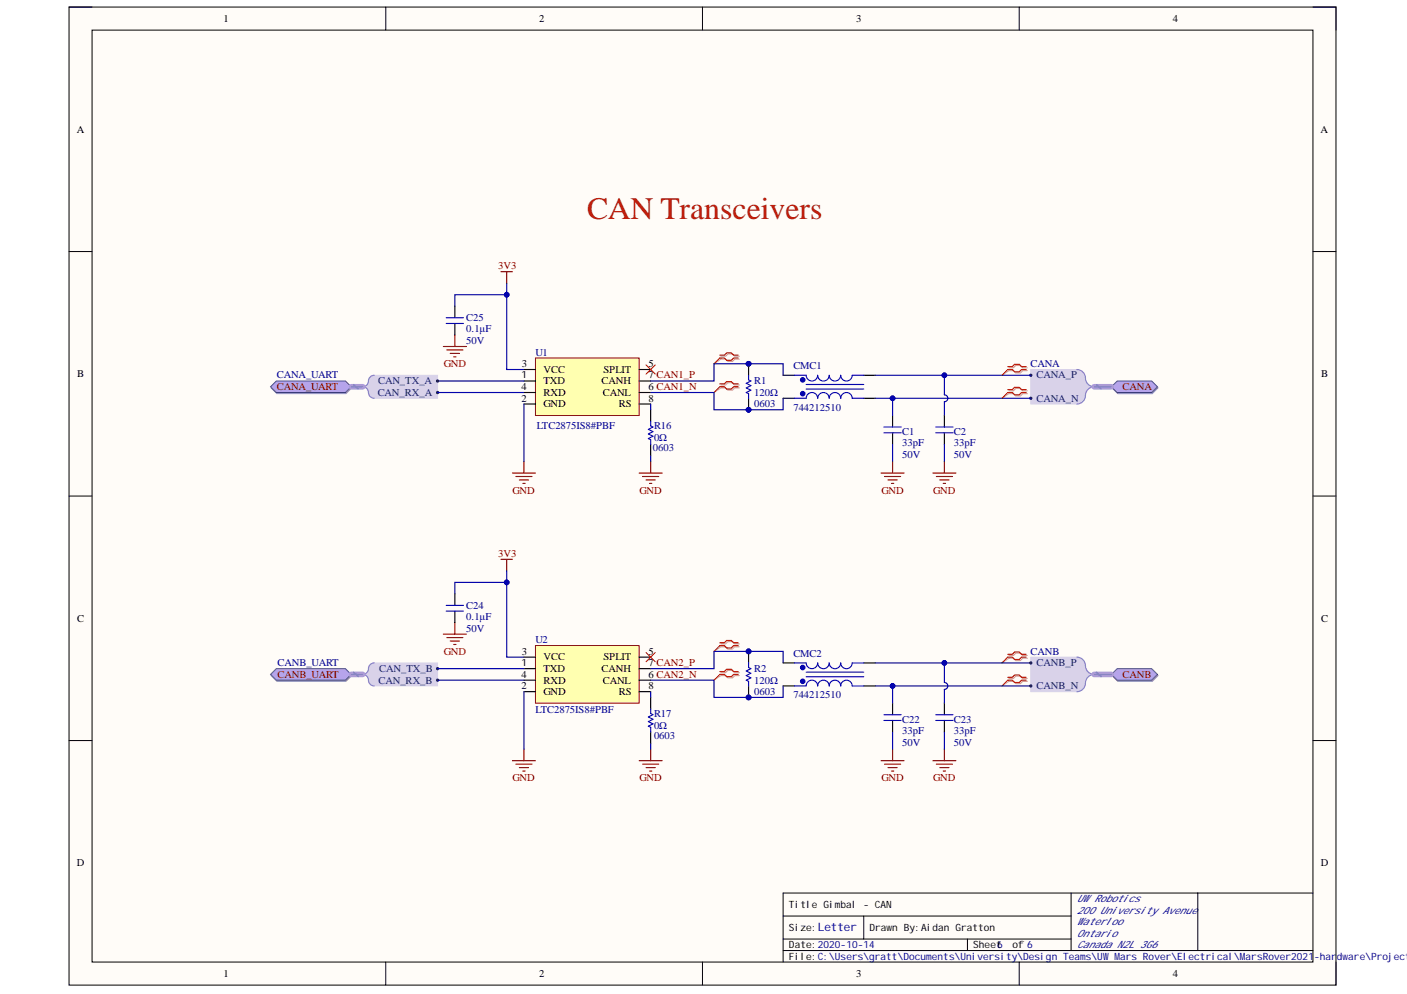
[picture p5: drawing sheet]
<svg xmlns="http://www.w3.org/2000/svg" width="297mm" height="210mm" viewBox="0 0 297 210" stroke-linecap="round" stroke-linejoin="round" font-family="sans-serif">
<defs><g id="words">
<text font-size="6.6" fill="#a61c00" x="124" y="46.2">CAN Transceivers</text>
<text font-size="2.5" fill="#000080" x="172.7" y="196.7">Letter</text>
<g font-size="2.2">
<text x="47.2" y="4.6">1</text>
<text x="113.8" y="4.6">2</text>
<text x="180.8" y="4.6">3</text>
<text x="247.6" y="4.6">4</text>
<text x="16.2" y="28">A</text>
<text x="278.8" y="28">A</text>
<text x="110.2" y="77.5">3</text>
<text x="136.9" y="77.5">5</text>
<text x="16.3" y="79.7">B</text>
<text x="110.1" y="82.4">4</text>
<text x="114.7" y="81.2">TXD</text>
<text x="114.7" y="78.7">VCC</text>
<text x="114.7" y="83.6">RXD</text>
<text x="127" y="81.2">CANH</text>
<text x="127.3" y="83.6">CANL</text>
<text x="127.4" y="78.7">SPLIT</text>
<text x="136.9" y="82.4">6 CAN1_N</text>
<text x="136.9" y="79.9">7 CAN1_P</text>
<text x="278.9" y="79.7">B</text>
<text x="110.1" y="84.8">2</text>
<text x="114.7" y="86">GND</text>
<text x="130.6" y="86">RS</text>
<text x="136.9" y="84.8">8</text>
<text x="16.3" y="131.3">C</text>
<text x="278.9" y="131.3">C</text>
<text x="110.1" y="143.1">4</text>
<text x="110.2" y="138.3">3</text>
<text x="114.7" y="141.9">TXD</text>
<text x="114.7" y="139.5">VCC</text>
<text x="127" y="141.9">CANH</text>
<text x="127.4" y="139.5">SPLIT</text>
<text x="136.9" y="138.3">5</text>
<text x="136.9" y="143.1">6 CAN2_N</text>
<text x="136.9" y="140.7">7 CAN2_P</text>
<text x="110.1" y="145.6">2</text>
<text x="114.7" y="146.7">GND</text>
<text x="114.7" y="144.4">RXD</text>
<text x="127.3" y="144.4">CANL</text>
<text x="130.6" y="146.7">RS</text>
<text x="136.9" y="145.6">8</text>
<text x="16.2" y="182.9">D</text>
<text x="278.9" y="182.9">D</text>
<text x="47.2" y="206.3">1</text>
<text x="113.8" y="206.3">2</text>
<text x="180.8" y="206.3">3</text>
<text x="247.6" y="206.3">4</text>
</g>
<g font-size="2.2" fill="#800000">
<text x="105.2" y="56.8">3V3</text>
<text x="93.7" y="77.5">GND</text>
<text x="58.4" y="82.4">CANA_UART</text>
<text x="237" y="82.4">CANA</text>
<text x="108.2" y="104.2">GND</text>
<text x="135" y="104.2">GND</text>
<text x="186.1" y="104.2">GND</text>
<text x="197" y="104.2">GND</text>
<text x="105.2" y="117.6">3V3</text>
<text x="58.6" y="143.1">CANB_UART</text>
<text x="93.7" y="138.3">GND</text>
<text x="237" y="143.1">CANB</text>
<text x="108.2" y="165">GND</text>
<text x="135" y="165">GND</text>
<text x="186.1" y="165">GND</text>
<text x="197" y="165">GND</text>
</g>
<g font-size="2.2" fill="#000080">
<text x="98.4" y="70.2">0.1μF</text>
<text x="98.4" y="67.8">C25</text>
<text x="98.4" y="72.6">50V</text>
<text x="113" y="75.1">U1</text>
<text x="167.5" y="78">CMC1</text>
<text x="217.6" y="77.5">CANA</text>
<text x="58.4" y="79.9">CANA_UART</text>
<text x="159.2" y="83.6">120Ω</text>
<text x="159.2" y="81.2">R1</text>
<text x="159.2" y="86">0603</text>
<text x="167.5" y="86.8">744212510</text>
<text x="113.3" y="90.6">LTC2875IS8#PBF</text>
<text x="137.8" y="95.3">0603</text>
<text x="138.1" y="93.1">0Ω</text>
<text x="138.1" y="90.6">R16</text>
<text x="190.5" y="94.3">33pF</text>
<text x="190.5" y="91.8">C1</text>
<text x="201.4" y="94.3">33pF</text>
<text x="201.4" y="91.8">C2</text>
<text x="190.5" y="96.7">50V</text>
<text x="201.4" y="96.7">50V</text>
<text x="98.4" y="130.9">0.1μF</text>
<text x="98.4" y="128.6">C24</text>
<text x="98.4" y="133.4">50V</text>
<text x="113" y="135.8">U2</text>
<text x="58.6" y="140.7">CANB_UART</text>
<text x="159.2" y="141.9">R2</text>
<text x="167.5" y="138.7">CMC2</text>
<text x="217.6" y="138.3">CANB</text>
<text x="159.2" y="146.7">0603</text>
<text x="159.2" y="144.4">120Ω</text>
<text x="167.5" y="147.5">744212510</text>
<text x="113" y="150.6">LTC2875IS8#PBF</text>
<text x="138.1" y="153.8">0Ω</text>
<text x="138.1" y="151.4">R17</text>
<text x="190.5" y="155">33pF</text>
<text x="190.5" y="152.6">C22</text>
<text x="201.4" y="155">33pF</text>
<text x="201.4" y="152.6">C23</text>
<text x="138.1" y="156">0603</text>
<text x="190.5" y="157.5">50V</text>
<text x="201.4" y="157.5">50V</text>
</g>
<g font-size="2.2" fill="#003a70">
<text x="79.7" y="83.6">CAN_RX_A</text>
<text x="79.8" y="81.2">CAN_TX_A</text>
<text x="218.8" y="79.9">CANA_P</text>
<text x="218.8" y="84.8">CANA_N</text>
<text x="80.1" y="141.9">CAN_TX_B</text>
<text x="218.8" y="140.7">CANB_P</text>
<text x="79.9" y="144.4">CAN_RX_B</text>
<text x="218.8" y="145.6">CANB_N</text>
</g>
<g font-size="2.1">
<text x="110.1" y="79.9">1</text>
<text x="110.1" y="140.7">1</text>
<text x="166.6" y="191.7">Title Gimbal - CAN</text>
<text x="166.6" y="196.6">Size:</text>
<text x="183.6" y="196.6">Drawn By:Aidan Gratton</text>
<text x="166.6" y="200.2">Date:2020-10-14</text>
<text x="166.6" y="202.7">File:C:\Users\gratt\Documents\University\Design Teams\UW Mars Rover\Electrical\MarsRover2021</text>
<text x="205.5" y="200.2">Sheet6</text>
<text x="213.7" y="200.2">of 6</text>
</g>
<g font-size="2.1" fill="#000080">
<text x="227.4" y="190.5">UW Robotics</text>
<text x="227.4" y="193">200 University Avenue</text>
<text x="227.4" y="195.3">Waterloo</text>
<text x="227.4" y="197.8">Ontario</text>
<text x="227.4" y="200.2">Canada N2L 3G6</text>
<text x="277.4" y="202.7">-har</text>
<text x="282.2" y="202.7">dware\Projects</text>
</g>
</g></defs>
<path d="M14.6 1.5h267.4v206.5h-267.4z" fill-rule="evenodd" fill="#fffcf8"/>
<path d="M14.6 1.5h267.4v206.5h-267.4z" fill="none" stroke="#000" stroke-width=".21"/>
<path d="M19.4 6.4h257.8v196.8h-257.8z" fill-rule="evenodd" fill="#fffcf8"/>
<g fill="none" stroke="#000" stroke-width=".21">
<path d="M14.6 1.5h4.8M19.4 6.4h257.8v196.8h-257.8zM81.4 1.5v4.9M148.3 1.5v4.9M215.2 1.5v4.9M277.2 1.5h4.8v4.9M14.6 53.1h4.8M277.2 53.1h4.8M14.6 104.8h4.8M277.2 104.8h4.8M14.6 156.4h4.8M277.2 156.4h4.8"/>
<path d="M165.3 193.4h60.8M165.3 198.3h60.8M182.3 193.4v4.9M204.2 198.3v2.4M226.1 188.6v12.1M252.9 188.6v12.1M277.2 188.6h-111.9v14.6M81.4 203.2v4.8M148.3 203.2v4.8M165.3 200.7h111.9M215.2 203.2v4.8M282 203.2v4.8"/>
</g>
<path d="M77.9 79.9l.5-.5 .6-.2h13.4v4.9h-13.4a1.26 1.26 0 0 1-1.2-1.5l-.3-.5-.6-.4a1.82 1.82 0 0 0 1-1.8z" fill-rule="evenodd" fill="#d9d2e9"/>
<path d="M77.9 79.9l.5-.5 .6-.2h13.4v4.9h-13.4a1.26 1.26 0 0 1-1.2-1.5l-.3-.5-.6-.4a1.82 1.82 0 0 0 1-1.8z" fill="none" stroke="#d9d2e9" stroke-width=".21"/>
<path d="M79 79.2a1.38 1.38 0 0 0-1.3 1.6 1.22 1.22 0 0 1-1.1 .9 1.38 1.38 0 0 1 1.3 1.6 1.22 1.22 0 0 0 1.1 .8" fill="none" stroke="#8e7cc3" stroke-width=".24"/>
<circle cx="92.4" cy="82.9" r=".24" fill="#003a70"/>
<circle cx="92.4" cy="82.9" r=".24" fill="none" stroke="#003a70" stroke-width=".21"/>
<circle cx="92.4" cy="80.5" r=".24" fill="#003a70"/>
<circle cx="92.4" cy="80.5" r=".24" fill="none" stroke="#003a70" stroke-width=".21"/>
<path d="M57.2 81.9l1.3-1.2h14.5l1.3 1.2-1.3 1.2h-14.5z" fill-rule="evenodd" fill="#ada6c2"/>
<path d="M57.2 81.9l1.3-1.2h14.5l1.3 1.2-1.3 1.2h-14.5z" fill="none" stroke="#9992ae" stroke-width=".21"/>
<path d="M57.1 81.7l1.2-1.2h14.6l1.2 1.2-1.2 1.2h-14.6z" fill-rule="evenodd" fill="#b6a4eb"/>
<path d="M57.1 81.7l1.2-1.2h14.6l1.2 1.2-1.2 1.2h-14.6z" fill="none" stroke="#524087" stroke-width=".21"/>
<path d="M217.6 78h9.7a1.87 1.87 0 0 1 1.9 2.3l.4 .8 .9 .6-.9 .6-.4 .7a1.87 1.87 0 0 1-1.9 2.3h-9.7z" fill-rule="evenodd" fill="#d9d2e9"/>
<path d="M217.6 78h9.7a1.87 1.87 0 0 1 1.9 2.3l.4 .8 .9 .6-.9 .6-.4 .7a1.87 1.87 0 0 1-1.9 2.3h-9.7z" fill="none" stroke="#d9d2e9" stroke-width=".21"/>
<path d="M227.3 78a1.98 1.98 0 0 1 1.9 2.3 1.83 1.83 0 0 0 1.8 1.4 1.98 1.98 0 0 0-1.9 2.3 1.82 1.82 0 0 1-1.8 1.3" fill="none" stroke="#8e7cc3" stroke-width=".24"/>
<circle cx="217.6" cy="84.1" r=".24" fill="#003a70"/>
<circle cx="217.6" cy="84.1" r=".24" fill="none" stroke="#003a70" stroke-width=".21"/>
<circle cx="217.6" cy="79.2" r=".24" fill="#003a70"/>
<circle cx="217.6" cy="79.2" r=".24" fill="none" stroke="#003a70" stroke-width=".21"/>
<path d="M234.8 81.9l1.2-1.2h7.3l1.2 1.2-1.2 1.2h-7.3z" fill-rule="evenodd" fill="#ada6c2"/>
<path d="M234.8 81.9l1.2-1.2h7.3l1.2 1.2-1.2 1.2h-7.3z" fill="none" stroke="#9992ae" stroke-width=".21"/>
<path d="M234.6 81.7l1.2-1.2h7.3l1.3 1.2-1.3 1.2h-7.3z" fill-rule="evenodd" fill="#b6a4eb"/>
<path d="M234.6 81.7l1.2-1.2h7.3l1.3 1.2-1.3 1.2h-7.3z" fill="none" stroke="#524087" stroke-width=".21"/>
<path d="M217.6 138.8h9.7a1.88 1.88 0 0 1 1.9 2.2l.4 .8 .9 .6-.9 .6-.4 .8a1.88 1.88 0 0 1-1.9 2.3h-9.7z" fill-rule="evenodd" fill="#d9d2e9"/>
<path d="M217.6 138.8h9.7a1.88 1.88 0 0 1 1.9 2.2l.4 .8 .9 .6-.9 .6-.4 .8a1.88 1.88 0 0 1-1.9 2.3h-9.7z" fill="none" stroke="#d9d2e9" stroke-width=".21"/>
<path d="M227.3 138.8a1.98 1.98 0 0 1 1.9 2.3 1.84 1.84 0 0 0 1.8 1.3 1.98 1.98 0 0 0-1.9 2.3 1.83 1.83 0 0 1-1.8 1.4" fill="none" stroke="#8e7cc3" stroke-width=".24"/>
<circle cx="217.6" cy="144.8" r=".24" fill="#003a70"/>
<circle cx="217.6" cy="144.8" r=".24" fill="none" stroke="#003a70" stroke-width=".21"/>
<circle cx="217.6" cy="140" r=".24" fill="#003a70"/>
<circle cx="217.6" cy="140" r=".24" fill="none" stroke="#003a70" stroke-width=".21"/>
<path d="M234.8 142.7l1.2-1.2h7.3l1.2 1.2-1.2 1.2h-7.3z" fill-rule="evenodd" fill="#ada6c2"/>
<path d="M234.8 142.7l1.2-1.2h7.3l1.2 1.2-1.2 1.2h-7.3z" fill="none" stroke="#9992ae" stroke-width=".21"/>
<path d="M234.6 142.4l1.2-1.2h7.3l1.3 1.2-1.3 1.2h-7.3z" fill-rule="evenodd" fill="#b6a4eb"/>
<path d="M234.6 142.4l1.2-1.2h7.3l1.3 1.2-1.3 1.2h-7.3z" fill="none" stroke="#524087" stroke-width=".21"/>
<path d="M78.4 140.1l.6-.1h13.4v4.8h-13.4a1.26 1.26 0 0 1-1.2-1.5l-.3-.5-.6-.4a1.83 1.83 0 0 0 1-1.8z" fill-rule="evenodd" fill="#d9d2e9"/>
<path d="M78.4 140.1l.6-.1h13.4v4.8h-13.4a1.26 1.26 0 0 1-1.2-1.5l-.3-.5-.6-.4a1.83 1.83 0 0 0 1-1.8z" fill="none" stroke="#d9d2e9" stroke-width=".21"/>
<path d="M79 140a1.38 1.38 0 0 0-1.3 1.6 1.22 1.22 0 0 1-1.1 .8 1.38 1.38 0 0 1 1.3 1.6 1.22 1.22 0 0 0 1.1 .8" fill="none" stroke="#8e7cc3" stroke-width=".24"/>
<circle cx="92.4" cy="143.6" r=".24" fill="#003a70"/>
<circle cx="92.4" cy="143.6" r=".24" fill="none" stroke="#003a70" stroke-width=".21"/>
<circle cx="92.4" cy="141.2" r=".24" fill="#003a70"/>
<circle cx="92.4" cy="141.2" r=".24" fill="none" stroke="#003a70" stroke-width=".21"/>
<path d="M57.2 142.7l1.3-1.3h14.5l1.3 1.3-1.3 1.2h-14.5z" fill-rule="evenodd" fill="#ada6c2"/>
<path d="M57.2 142.7l1.3-1.3h14.5l1.3 1.3-1.3 1.2h-14.5z" fill="none" stroke="#9992ae" stroke-width=".21"/>
<path d="M57.1 142.4l1.2-1.2h14.6l1.2 1.2-1.2 1.2h-14.6z" fill-rule="evenodd" fill="#b6a4eb"/>
<path d="M57.1 142.4l1.2-1.2h14.6l1.2 1.2-1.2 1.2h-14.6z" fill="none" stroke="#524087" stroke-width=".21"/>
<path d="M113 75.6h21.9v12.1h-21.9z" fill-rule="evenodd" fill="#ffffb0"/>
<path d="M113 75.6h21.9v12.1h-21.9z" fill="none" stroke="#800000" stroke-width=".21"/>
<path d="M110.6 78h2.4M134.9 78h2.5M165.3 79.2h2.5M182.3 79.2h2.5M110.6 80.5h2.4M110.6 85.3h2.4M110.6 82.9h2.4M134.9 80.5h2.5M134.9 85.3h2.5M134.9 82.9h2.5M165.3 84.1h2.5M182.3 84.1h2.5" fill="none" stroke="#000" stroke-width=".24"/>
<path d="M108.2 99.9h4.8M110.6 97.5v2.4M134.9 99.9h4.9M137.4 97.5v2.4M108.9 100.6h3.4M109.6 101.4h2M110.4 102.1h.5M135.7 100.6h3.4M136.4 101.4h1.9M137.1 102.1h.5" fill="none" stroke="#800000" stroke-width=".24"/>
<path d="M136.4 77.1l1.9 1.9M138.3 77.1l-1.9 1.9" fill="none" stroke="#f00" stroke-width=".21"/>
<path d="M170.2 79.2a1.22 1.22 0 0 0 1.2 1.3 1.22 1.22 0 0 0 1.2-1.3M172.6 79.2a1.22 1.22 0 0 0 1.2 1.3 1.22 1.22 0 0 0 1.3-1.3 1.22 1.22 0 0 0 1.2 1.3 1.22 1.22 0 0 0 1.2-1.3 1.22 1.22 0 0 0 1.2 1.3 1.22 1.22 0 0 0 1.2-1.3M167.8 84.1h2.4a1.22 1.22 0 0 1 1.2-1.2 1.22 1.22 0 0 1 1.2 1.2M170.2 82.2h12.1M170.2 81.2h12.1M172.6 84.1a1.22 1.22 0 0 1 1.2-1.2 1.22 1.22 0 0 1 1.3 1.2 1.22 1.22 0 0 1 1.2-1.2 1.22 1.22 0 0 1 1.2 1.2 1.22 1.22 0 0 1 1.2-1.2 1.22 1.22 0 0 1 1.2 1.2h2.4" fill="none" stroke="#00f" stroke-width=".24"/>
<circle cx="169.5" cy="83.1" r=".49" fill="#00f"/>
<circle cx="169.5" cy="83.1" r=".49" fill="none" stroke="#00f" stroke-width=".21"/>
<circle cx="169.5" cy="80.2" r=".49" fill="#00f"/>
<circle cx="169.5" cy="80.2" r=".49" fill="none" stroke="#00f" stroke-width=".21"/>
<path d="M167.8 79.2h2.4M179.9 79.2h2.4" fill="none" stroke="#00f" stroke-width=".24"/>
<path d="M186 99.9h4.9M188.4 97.5v2.4M196.9 99.9h4.9M199.4 97.5v2.4M186.7 100.6h3.4M187.5 101.4h1.9M188.2 102.1h.5M197.7 100.6h3.4M198.4 101.4h1.9M199.1 102.1h.5" fill="none" stroke="#800000" stroke-width=".24"/>
<path d="M213 77.7h1l.4-.5h1l.5 .5h1M213 78.3h1l.4 .5h1l.5-.5h1M213 82.5h1l.4-.5h1l.5 .5h1M213 83.1h1l.4 .5h1l.5-.5h1" fill="none" stroke="#d0a19e" stroke-width=".24"/>
<path d="M213 78.3l-1.5 .9M213 83.1l-1.5 1" fill="none" stroke="#d0a19e" stroke-width=".21"/>
<path d="M212.7 77.4h1l.5-.5h1l.5 .5h.9M212.7 78h1l.5 .5h1l.5-.5h.9M212.7 82.3h1l.5-.5h1l.5 .5h.9M212.7 82.9h1l.5 .5h1l.5-.5h.9" fill="none" stroke="#f00" stroke-width=".24"/>
<path d="M212.7 78l-1.2 1.2M212.7 82.9l-1.2 1.2" fill="none" stroke="#f00" stroke-width=".21"/>
<path d="M113 136.3h21.9v12.2h-21.9z" fill-rule="evenodd" fill="#ffffb0"/>
<path d="M113 136.3h21.9v12.2h-21.9z" fill="none" stroke="#800000" stroke-width=".21"/>
<path d="M96 125.4v2.4M96 129.1v2.4M110.6 138.8h2.4M134.9 138.8h2.5M110.6 141.2h2.4M110.6 146.1h2.4M110.6 143.6h2.4M134.9 141.2h2.5M134.9 146.1h2.5M134.9 143.6h2.5" fill="none" stroke="#000" stroke-width=".24"/>
<g fill="none" stroke="#800000" stroke-width=".24">
<path d="M105.8 118.1h2.4M107 118.1v2.4M93.6 133.9h4.9M94.3 134.6h3.4M95.1 135.4h1.9M95.8 136.1h.5M96 131.5v2.4M110.6 158.2v2.4M137.4 158.2v2.4M188.4 158.2v2.4M199.4 158.2v2.4M108.2 160.6h4.8"/>
<path d="M108.9 161.4h3.4M109.6 162.1h2M110.4 162.8h.5M134.9 160.6h4.9M135.7 161.4h3.4M136.4 162.1h1.9M137.1 162.8h.5M186 160.6h4.9M186.7 161.4h3.4M187.5 162.1h1.9M188.2 162.8h.5M196.9 160.6h4.9"/>
<path d="M197.7 161.4h3.4M198.4 162.1h1.9M199.1 162.8h.5"/>
</g>
<path d="M136.4 137.8l1.9 1.9M138.3 137.8l-1.9 1.9M212.7 138.8l-1.2 1.2M212.7 143.6l-1.2 1.3" fill="none" stroke="#f00" stroke-width=".21"/>
<path d="M213 138.4h1l.4-.5h1l.5 .5h1M213 139h1l.4 .5h1l.5-.5h1M213 143.3h1l.4-.5h1l.5 .5h1M213 143.9h1l.4 .5h1l.5-.5h1" fill="none" stroke="#d0a19e" stroke-width=".24"/>
<path d="M213 139l-1.5 1M213 143.9l-1.5 1" fill="none" stroke="#d0a19e" stroke-width=".21"/>
<path d="M212.7 138.2h1l.5-.5h1l.5 .5h.9M212.7 138.8h1l.5 .5h1l.5-.5h.9M212.7 143h1l.5-.5h1l.5 .5h.9M212.7 143.6h1l.5 .5h1l.5-.5h.9" fill="none" stroke="#f00" stroke-width=".24"/>
<path d="M94.2 127.8h3.6M94.2 129.1h3.6" fill="none" stroke="#00f" stroke-width=".24"/>
<circle cx="158" cy="137.6" r=".49" fill="#000080"/>
<circle cx="158" cy="137.6" r=".49" fill="none" stroke="#000080" stroke-width=".21"/>
<circle cx="158" cy="147.3" r=".49" fill="#000080"/>
<circle cx="158" cy="147.3" r=".49" fill="none" stroke="#000080" stroke-width=".21"/>
<path d="M158 137.6v2.4" fill="none" stroke="#000" stroke-width=".24"/>
<circle cx="158" cy="137.6" r=".49" fill="#000080"/>
<circle cx="158" cy="137.6" r=".49" fill="none" stroke="#000080" stroke-width=".21"/>
<path d="M158 144.8v2.5" fill="none" stroke="#000" stroke-width=".24"/>
<circle cx="158" cy="147.3" r=".49" fill="#000080"/>
<circle cx="158" cy="147.3" r=".49" fill="none" stroke="#000080" stroke-width=".21"/>
<path d="M158 140v1l.5 .2-1 .5 1 .5-1 .5 1 .4-1 .5 .5 .3v.9" fill="none" stroke="#00f" stroke-width=".24"/>
<circle cx="158" cy="76.8" r=".49" fill="#000080"/>
<circle cx="158" cy="76.8" r=".49" fill="none" stroke="#000080" stroke-width=".21"/>
<circle cx="158" cy="86.5" r=".49" fill="#000080"/>
<circle cx="158" cy="86.5" r=".49" fill="none" stroke="#000080" stroke-width=".21"/>
<path d="M158 76.8v2.4" fill="none" stroke="#000" stroke-width=".24"/>
<circle cx="158" cy="76.8" r=".49" fill="#000080"/>
<circle cx="158" cy="76.8" r=".49" fill="none" stroke="#000080" stroke-width=".21"/>
<path d="M158 84.1v2.4" fill="none" stroke="#000" stroke-width=".24"/>
<circle cx="158" cy="86.5" r=".49" fill="#000080"/>
<circle cx="158" cy="86.5" r=".49" fill="none" stroke="#000080" stroke-width=".21"/>
<path d="M158 79.2v1l.5 .3-1 .4 1 .5-1 .5 1 .5-1 .5 .5 .2v1M170.2 140a1.22 1.22 0 0 0 1.2 1.2 1.22 1.22 0 0 0 1.2-1.2 1.22 1.22 0 0 0 1.2 1.2 1.22 1.22 0 0 0 1.3-1.2 1.22 1.22 0 0 0 1.2 1.2 1.22 1.22 0 0 0 1.2-1.2 1.22 1.22 0 0 0 1.2 1.2 1.22 1.22 0 0 0 1.2-1.2M167.8 144.8h2.4a1.22 1.22 0 0 1 1.2-1.2 1.22 1.22 0 0 1 1.2 1.3 1.22 1.22 0 0 1 1.2-1.3 1.22 1.22 0 0 1 1.3 1.3 1.22 1.22 0 0 1 1.2-1.3 1.22 1.22 0 0 1 1.2 1.3 1.22 1.22 0 0 1 1.2-1.3 1.22 1.22 0 0 1 1.2 1.3h2.4M170.2 142.9h12.1M170.2 141.9h12.1" fill="none" stroke="#00f" stroke-width=".24"/>
<path d="M165.3 140h2.5M182.3 140h2.5M165.3 144.8h2.5M182.3 144.9h2.5" fill="none" stroke="#000" stroke-width=".24"/>
<circle cx="169.5" cy="143.9" r=".49" fill="#00f"/>
<circle cx="169.5" cy="143.9" r=".49" fill="none" stroke="#00f" stroke-width=".21"/>
<circle cx="169.5" cy="141" r=".49" fill="#00f"/>
<circle cx="169.5" cy="141" r=".49" fill="none" stroke="#00f" stroke-width=".21"/>
<g fill="none" stroke="#00f" stroke-width=".24">
<path d="M94.2 67.1h3.6M94.2 68.3h3.6M137.4 89v.9l.5 .3-1 .5 1 .5-1 .4 1 .5-1 .5 .5 .3v.9M186.6 91.4h3.7M186.6 90.2h3.7M197.5 91.4h3.7M197.5 90.2h3.7M167.8 140h2.4M179.9 140h2.4M137.4 149.7v1l.5 .2-1 .5 1 .5-1 .5 1 .5-1 .4 .5 .3v1M186.6 152.1h3.7M186.6 150.9h3.7"/>
<path d="M197.5 152.1h3.7M197.5 150.9h3.7"/>
</g>
<g fill="none" stroke="#000" stroke-width=".24">
<path d="M96 64.7v2.4M96 68.3v2.4M137.4 86.5v2.5M137.4 93.8v2.5M188.4 87.7v2.5M188.4 91.4v2.4M199.4 87.7v2.5M199.4 91.4v2.4M137.4 147.3v2.4M137.4 154.6v2.4M188.4 148.5v2.4M188.4 152.1v2.5"/>
<path d="M199.4 148.5v2.4M199.4 152.1v2.5"/>
</g>
<path d="M105.8 57.4h2.4M107 57.4v2.4M93.6 73.2h4.9M94.3 73.9h3.4M95.1 74.6h1.9M95.8 75.4h.5M96 70.7v2.5" fill="none" stroke="#800000" stroke-width=".24"/>
<path d="M152.2 75.2h1l.5-.5h.9l.5 .5h1M152.2 75.8h1l.5 .5h.9l.5-.5h1M152.2 81.3h1l.5-.5h.9l.5 .5h1M152.2 81.9h1l.5 .5h.9l.5-.5h1M152.2 136h1l.5-.5h.9l.5 .5h1M152.2 136.6h1l.5 .5h.9l.5-.5h1M152.2 142.1h1l.5-.5h.9l.5 .5h1M152.2 142.7h1l.5 .4h.9l.5-.4h1" fill="none" stroke="#d0a19e" stroke-width=".24"/>
<path d="M152.2 75.8l-1.5 1M152.2 81.9l-1.5 1M152.2 136.6l-1.5 1M152.2 142.7l-1.5 .9" fill="none" stroke="#d0a19e" stroke-width=".21"/>
<path d="M152 75h.9l.5-.5h1l.5 .5h.9M152 75.6h.9l.5 .5h1l.5-.5h.9M152 81.1h.9l.5-.5h1l.5 .5h.9M152 81.7h.9l.5 .5h1l.5-.5h.9M152 135.7h.9l.5-.5h1l.5 .5h.9M152 136.3h.9l.5 .5h1l.5-.5h.9M152 141.8h.9l.5-.5h1l.5 .5h.9M152 142.4h.9l.5 .5h1l.5-.5h.9" fill="none" stroke="#f00" stroke-width=".24"/>
<path d="M152 75.6l-1.3 1.2M152 81.7l-1.3 1.2M152 136.3l-1.3 1.3M152 142.4l-1.3 1.2" fill="none" stroke="#f00" stroke-width=".21"/>
<path d="M92.4 82.9h18.2M92.4 80.5h18.2M137.4 85.3v1.2M107 123h-11v2.4M92.4 143.6h18.2M92.4 141.2h18.2" fill="none" stroke="#000080" stroke-width=".24"/>
<circle cx="107" cy="123" r=".49" fill="#000080"/>
<circle cx="107" cy="123" r=".49" fill="none" stroke="#000080" stroke-width=".21"/>
<path d="M107 62.2h-11v2.5" fill="none" stroke="#000080" stroke-width=".24"/>
<circle cx="107" cy="62.2" r=".49" fill="#000080"/>
<circle cx="107" cy="62.2" r=".49" fill="none" stroke="#000080" stroke-width=".21"/>
<path d="M107 120.5v18.3h3.6" fill="none" stroke="#000080" stroke-width=".24"/>
<circle cx="107" cy="123" r=".49" fill="#000080"/>
<circle cx="107" cy="123" r=".49" fill="none" stroke="#000080" stroke-width=".21"/>
<path d="M107 59.8v18.2h3.6" fill="none" stroke="#000080" stroke-width=".24"/>
<circle cx="107" cy="62.2" r=".49" fill="#000080"/>
<circle cx="107" cy="62.2" r=".49" fill="none" stroke="#000080" stroke-width=".21"/>
<path d="M137.4 143.6h13.3v3.7h14.6v-2.5" fill="none" stroke="#000080" stroke-width=".24"/>
<circle cx="158" cy="147.3" r=".49" fill="#000080"/>
<circle cx="158" cy="147.3" r=".49" fill="none" stroke="#000080" stroke-width=".21"/>
<path d="M165.3 140v-2.4h-14.6v3.6h-13.3" fill="none" stroke="#000080" stroke-width=".24"/>
<circle cx="158" cy="137.6" r=".49" fill="#000080"/>
<circle cx="158" cy="137.6" r=".49" fill="none" stroke="#000080" stroke-width=".21"/>
<path d="M137.4 82.9h13.3v3.6h14.6v-2.4" fill="none" stroke="#000080" stroke-width=".24"/>
<circle cx="158" cy="86.5" r=".49" fill="#000080"/>
<circle cx="158" cy="86.5" r=".49" fill="none" stroke="#000080" stroke-width=".21"/>
<path d="M165.3 79.2v-2.4h-14.6v3.7h-13.3" fill="none" stroke="#000080" stroke-width=".24"/>
<circle cx="158" cy="76.8" r=".49" fill="#000080"/>
<circle cx="158" cy="76.8" r=".49" fill="none" stroke="#000080" stroke-width=".21"/>
<path d="M184.8 144.9h32.8" fill="none" stroke="#000080" stroke-width=".24"/>
<circle cx="188.4" cy="144.9" r=".49" fill="#000080"/>
<circle cx="188.4" cy="144.9" r=".49" fill="none" stroke="#000080" stroke-width=".21"/>
<path d="M184.8 140h32.8" fill="none" stroke="#000080" stroke-width=".24"/>
<circle cx="199.4" cy="140" r=".49" fill="#000080"/>
<circle cx="199.4" cy="140" r=".49" fill="none" stroke="#000080" stroke-width=".21"/>
<path d="M184.8 84.1h32.8" fill="none" stroke="#000080" stroke-width=".24"/>
<circle cx="188.4" cy="84.1" r=".49" fill="#000080"/>
<circle cx="188.4" cy="84.1" r=".49" fill="none" stroke="#000080" stroke-width=".21"/>
<path d="M184.8 79.2h32.8" fill="none" stroke="#000080" stroke-width=".24"/>
<circle cx="199.4" cy="79.2" r=".49" fill="#000080"/>
<circle cx="199.4" cy="79.2" r=".49" fill="none" stroke="#000080" stroke-width=".21"/>
<path d="M110.6 85.3v12.2M110.6 146.1v12.1M188.4 144.9v3.6M188.4 154.6v3.6" fill="none" stroke="#000080" stroke-width=".24"/>
<circle cx="188.4" cy="144.9" r=".49" fill="#000080"/>
<circle cx="188.4" cy="144.9" r=".49" fill="none" stroke="#000080" stroke-width=".21"/>
<path d="M188.4 84.1v3.6M188.4 93.8v3.7" fill="none" stroke="#000080" stroke-width=".24"/>
<circle cx="188.4" cy="84.1" r=".49" fill="#000080"/>
<circle cx="188.4" cy="84.1" r=".49" fill="none" stroke="#000080" stroke-width=".21"/>
<path d="M199.4 140v4.1a.73 .73 0 0 1 .7 .8 .73 .73 0 0 1-.7 .7v2.9M199.4 154.6v3.6" fill="none" stroke="#000080" stroke-width=".24"/>
<circle cx="199.4" cy="140" r=".49" fill="#000080"/>
<circle cx="199.4" cy="140" r=".49" fill="none" stroke="#000080" stroke-width=".21"/>
<path d="M199.4 79.2v4.2a.73 .73 0 0 1 .7 .7 .73 .73 0 0 1-.7 .7v2.9M199.4 93.8v3.7" fill="none" stroke="#000080" stroke-width=".24"/>
<circle cx="199.4" cy="79.2" r=".49" fill="#000080"/>
<circle cx="199.4" cy="79.2" r=".49" fill="none" stroke="#000080" stroke-width=".21"/>
<path d="M137.4 96.3v1.2M137.4 146.1v1.2M137.4 157v1.2" fill="none" stroke="#000080" stroke-width=".24"/>
<path d="M74.1 81.7h2.5M231 81.7h3.6M74.1 142.4h2.5M231 142.4h3.6" fill="none" stroke="#ac9ae1" stroke-width="1.2"/>
<path d="M231.5 81.3l.9 .8M231.5 142l.9 .8" fill="none" stroke="#8e7cc3" stroke-width=".37"/>
<path d="M74.1 81.7h2.5M231 81.7h3.6M74.1 142.4h2.5M231 142.4h3.6" fill="none" stroke="#8e7cc3" stroke-width=".24"/>
<path d="M74.6 81.2l1 .9M74.6 142l1 .8" fill="none" stroke="#8e7cc3" stroke-width=".36"/>
<use href="#words"/>
</svg>
